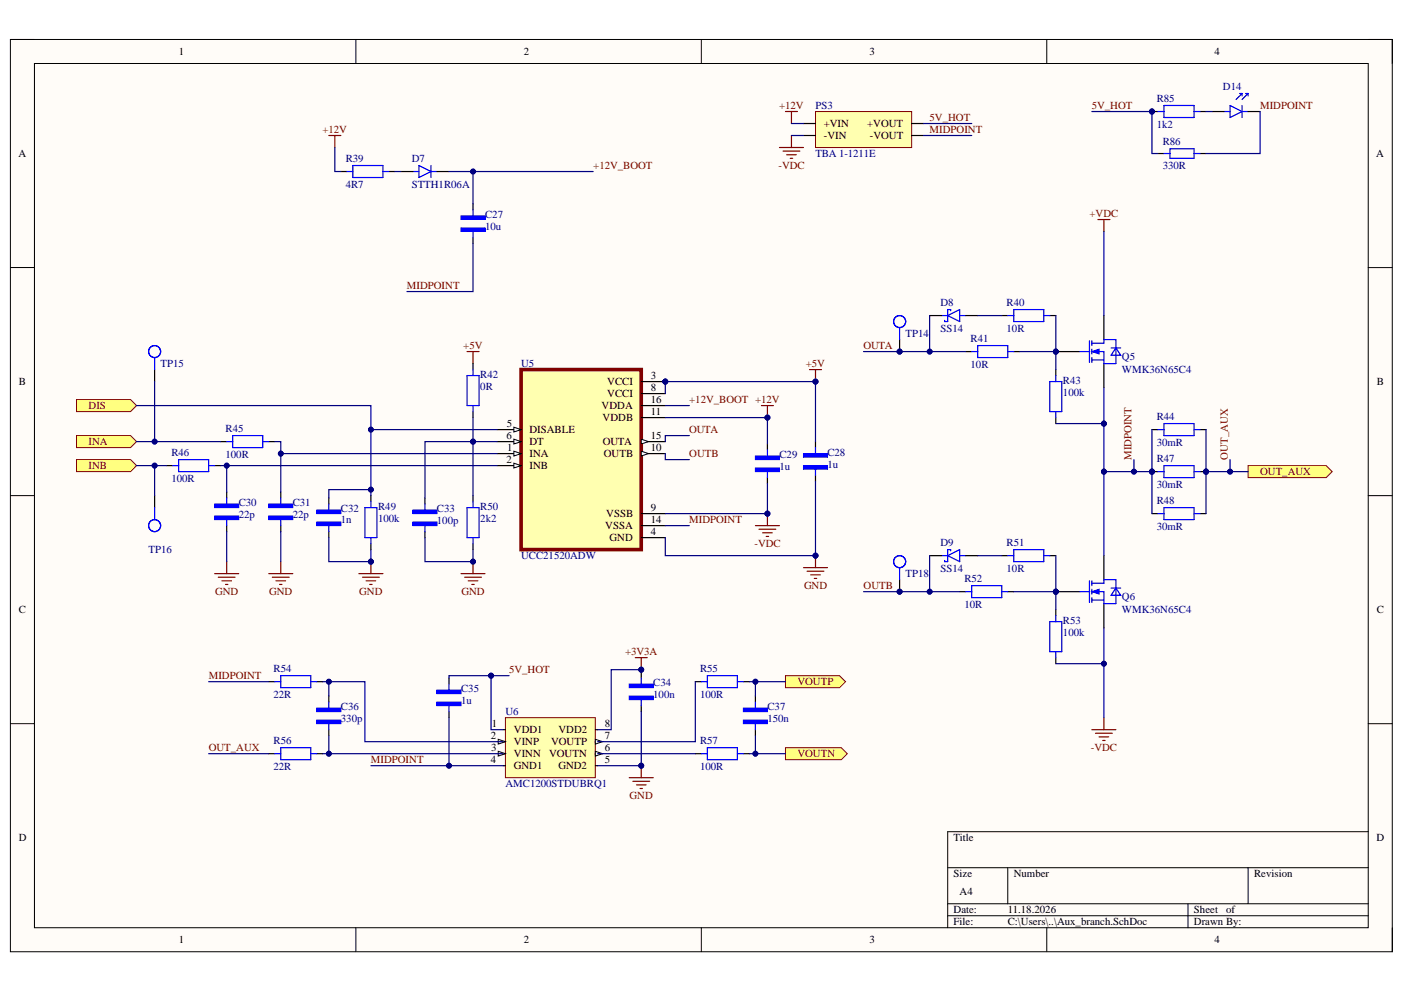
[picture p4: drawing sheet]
<svg xmlns="http://www.w3.org/2000/svg" width="297mm" height="210mm" viewBox="0 0 297 210" stroke-linecap="round" stroke-linejoin="round" font-family="sans-serif">
<defs><g id="words">
<g font-size="2.3">
<text x="37.9" y="11.7">1</text>
<text x="110.8" y="11.7">2</text>
<text x="184" y="11.7">3</text>
<text x="257" y="11.7">4</text>
<text x="174.3" y="26.9">+VIN</text>
<text x="174.3" y="29.4">-VIN</text>
<text x="183.5" y="26.9">+VOUT</text>
<text x="184" y="29.4">-VOUT</text>
<text x="3.9" y="33.2">A</text>
<text x="291.2" y="33.2">A</text>
<text x="4" y="81.5">B</text>
<text x="128.5" y="81.5">VCCI</text>
<text x="137.7" y="80.2">3</text>
<text x="137.7" y="82.7">8</text>
<text x="291.3" y="81.5">B</text>
<text x="127.3" y="86.6">VDDA</text>
<text x="127.5" y="89.1">VDDB</text>
<text x="128.5" y="84">VCCI</text>
<text x="137.7" y="85.3">16</text>
<text x="137.7" y="87.8">11</text>
<text x="107.2" y="92.9">6</text>
<text x="107.2" y="90.4">5</text>
<text x="107.3" y="95.5">1</text>
<text x="112" y="91.7">DISABLE</text>
<text x="112" y="94.2">DT</text>
<text x="127.5" y="94.2">OUTA</text>
<text x="137.7" y="92.9">15</text>
<text x="137.7" y="95.5">10</text>
<text x="107.2" y="98">2</text>
<text x="112" y="96.7">INA</text>
<text x="112" y="99.3">INB</text>
<text x="127.8" y="96.7">OUTB</text>
<text x="128.1" y="112">VSSA</text>
<text x="128.3" y="109.4">VSSB</text>
<text x="137.7" y="108.2">9</text>
<text x="137.7" y="110.7">14</text>
<text x="137.7" y="113.2">4</text>
<text x="129" y="114.5">GND</text>
<text x="4" y="129.7">C</text>
<text x="291.3" y="129.7">C</text>
<text x="104" y="153.9">1</text>
<text x="108.7" y="155.1">VDD1</text>
<text x="118.2" y="155.1">VDD2</text>
<text x="128" y="153.9">8</text>
<text x="103.8" y="161.5">4</text>
<text x="103.9" y="156.4">2</text>
<text x="103.9" y="159">3</text>
<text x="108.7" y="157.7">VINP</text>
<text x="108.7" y="160.2">VINN</text>
<text x="116.2" y="160.2">VOUTN</text>
<text x="116.6" y="157.7">VOUTP</text>
<text x="128" y="161.5">5</text>
<text x="128" y="159">6</text>
<text x="128" y="156.4">7</text>
<text x="108.7" y="162.8">GND1</text>
<text x="118.2" y="162.8">GND2</text>
<text x="4" y="178">D</text>
<text x="201.7" y="178">Title</text>
<text x="291.2" y="178">D</text>
<text x="201.7" y="185.6">Size</text>
<text x="214.5" y="185.6">Number</text>
<text x="265.3" y="185.6">Revision</text>
<text x="203" y="189.4">A4</text>
<text x="201.7" y="193.2">Date:</text>
<text x="201.7" y="195.8">File:</text>
<text x="213.2" y="193.2">11.18.2026</text>
<text x="213.2" y="195.8">C:\Users\..\Aux_branch.SchDoc</text>
<text x="252.6" y="193.2">Sheet</text>
<text x="252.6" y="195.8">Drawn By:</text>
<text x="259.4" y="193.2">of</text>
<text x="37.9" y="199.6">1</text>
<text x="110.8" y="199.6">2</text>
<text x="184" y="199.6">3</text>
<text x="257" y="199.6">4</text>
</g>
<g font-size="2.3" fill="#800000">
<text x="164.8" y="23.1">+12V</text>
<text x="231" y="23.1">5V_HOT</text>
<text x="266.6" y="23.1">MIDPOINT</text>
<text x="68.2" y="28.1">+12V</text>
<text x="196.7" y="25.6">5V_HOT</text>
<text x="196.7" y="28.1">MIDPOINT</text>
<text x="125.5" y="35.8">+12V_BOOT</text>
<text x="164.7" y="35.8">-VDC</text>
<text x="230.5" y="45.9">+VDC</text>
<text x="86.1" y="61.2">MIDPOINT</text>
<text x="98" y="73.9">+5V</text>
<text x="170.5" y="77.7">+5V</text>
<text x="182.7" y="73.9">OUTA</text>
<text x="18.7" y="86.6">DIS</text>
<text x="145.8" y="85.3">+12V_BOOT +12V</text>
<text x="18.7" y="94.2">INA</text>
<text x="145.8" y="91.7">OUTA</text>
<text x="18.7" y="99.3">INB</text>
<text x="145.8" y="96.7">OUTB</text>
<text x="239.4" y="97.2" transform="rotate(-90 239.4 97.2)">MIDPOINT</text>
<text x="259.7" y="97.2" transform="rotate(-90 259.7 97.2)">OUT_AUX</text>
<text x="266.6" y="100.5">OUT_AUX</text>
<text x="145.8" y="110.7">MIDPOINT</text>
<text x="159.6" y="115.8">-VDC</text>
<text x="45.5" y="125.9">GND</text>
<text x="56.9" y="125.9">GND</text>
<text x="76" y="125.9">GND</text>
<text x="97.6" y="125.9">GND</text>
<text x="170.1" y="124.7">GND</text>
<text x="182.7" y="124.7">OUTB</text>
<text x="44.2" y="143.7">MIDPOINT</text>
<text x="107.7" y="142.5">5V_HOT</text>
<text x="132.2" y="138.6">+3V3A</text>
<text x="168.7" y="145">VOUTP</text>
<text x="44.2" y="159">OUT_AUX</text>
<text x="78.5" y="161.5">MIDPOINT</text>
<text x="168.7" y="160.2">VOUTN</text>
<text x="230.8" y="159">-VDC</text>
<text x="133.2" y="169.1">GND</text>
</g>
<g font-size="2.3" fill="#000080">
<text x="172.5" y="23.1">PS3</text>
<text x="244.7" y="21.6">R85</text>
<text x="258.7" y="19">D14</text>
<text x="244.7" y="27.1">1k2</text>
<text x="73.1" y="34.3">R39</text>
<text x="87.1" y="34.3">D7</text>
<text x="172.5" y="33.2">TBA 1-1211E</text>
<text x="246" y="30.7">R86</text>
<text x="246" y="35.8">330R</text>
<text x="73.1" y="39.9">4R7</text>
<text x="87.1" y="39.9">STTH1R06A</text>
<text x="102.6" y="46.2">C27</text>
<text x="102.6" y="48.7">10u</text>
<text x="199" y="64.7">D8</text>
<text x="213" y="64.7">R40</text>
<text x="191.6" y="71.3">TP14</text>
<text x="199" y="70.3">SS14</text>
<text x="213" y="70.3">10R</text>
<text x="34" y="77.7">TP15</text>
<text x="110.2" y="77.7">U5</text>
<text x="205.3" y="72.4">R41</text>
<text x="205.3" y="77.9">10R</text>
<text x="237.4" y="76.2">Q5</text>
<text x="101.6" y="80">R42</text>
<text x="101.6" y="82.5">0R</text>
<text x="224.9" y="81.2">R43</text>
<text x="224.9" y="83.8">100k</text>
<text x="237.4" y="78.9">WMK36N65C4</text>
<text x="244.7" y="88.9">R44</text>
<text x="47.7" y="91.4">R45</text>
<text x="244.7" y="94.5">30mR</text>
<text x="36.3" y="96.5">R46</text>
<text x="47.7" y="97">100R</text>
<text x="164.9" y="97">C29</text>
<text x="164.9" y="99.5">1u</text>
<text x="175.1" y="96.5">C28</text>
<text x="175.1" y="99">1u</text>
<text x="244.7" y="97.8">R47</text>
<text x="36.3" y="102.1">100R</text>
<text x="50.5" y="107.1">C30</text>
<text x="61.9" y="107.1">C31</text>
<text x="80" y="107.9">R49</text>
<text x="101.6" y="107.9">R50</text>
<text x="244.7" y="106.6">R48</text>
<text x="244.7" y="103.3">30mR</text>
<text x="50.5" y="109.7">22p</text>
<text x="61.9" y="109.7">22p</text>
<text x="72.1" y="108.4">C32</text>
<text x="72.1" y="110.7">1n</text>
<text x="80" y="110.4">100k</text>
<text x="92.4" y="108.4">C33</text>
<text x="92.4" y="110.9">100p</text>
<text x="101.6" y="110.4">2k2</text>
<text x="244.7" y="112.2">30mR</text>
<text x="31.4" y="117.1">TP16</text>
<text x="110.2" y="118.3">UCC21520ADW</text>
<text x="199" y="115.5">D9</text>
<text x="213" y="115.5">R51</text>
<text x="191.6" y="122.1">TP18</text>
<text x="199" y="121.1">SS14</text>
<text x="204" y="123.2">R52</text>
<text x="213" y="121.1">10R</text>
<text x="204" y="128.7">10R</text>
<text x="237.4" y="127">Q6</text>
<text x="237.4" y="129.7">WMK36N65C4</text>
<text x="224.9" y="132">R53</text>
<text x="224.9" y="134.6">100k</text>
<text x="57.9" y="142.2">R54</text>
<text x="148.1" y="142.2">R55</text>
<text x="57.9" y="147.8">22R</text>
<text x="97.6" y="146.5">C35</text>
<text x="97.6" y="149.1">1u</text>
<text x="138.2" y="145.3">C34</text>
<text x="138.2" y="147.8">100n</text>
<text x="148.1" y="147.8">100R</text>
<text x="72.1" y="150.3">C36</text>
<text x="72.1" y="152.9">330p</text>
<text x="106.9" y="151.3">U6</text>
<text x="162.4" y="150.3">C37</text>
<text x="162.4" y="152.9">150n</text>
<text x="57.9" y="157.4">R56</text>
<text x="148.1" y="157.4">R57</text>
<text x="57.9" y="163">22R</text>
<text x="106.9" y="166.6">AMC1200STDUBRQ1</text>
<text x="148.1" y="163">100R</text>
</g>
</g></defs>
<path d="M2.2 8.4h292.4v193h-292.4z" fill-rule="evenodd" fill="#fffcf8"/>
<path d="M2.2 8.4h292.4v193h-292.4z" fill="none" stroke="#000" stroke-width=".21"/>
<path d="M7.3 13.4h282.2v182.9h-282.2z" fill-rule="evenodd" fill="#fffcf8"/>
<g fill="none" stroke="#000" stroke-width=".21">
<path d="M2.2 8.4h5.1M7.3 13.4h282.2v182.9h-282.2zM75.3 8.4v5M148.4 8.4v5M221.5 8.4v5M289.5 8.4h5.1v5M2.2 56.6h5.1M289.5 56.6h5.1M2.2 104.9h5.1M289.5 104.9h5.1M2.2 153.1h5.1M289.5 153.1h5.1"/>
<path d="M289.5 176h-89v20.3M75.3 196.3v5.1M148.4 196.3v5.1M200.5 183.6h89M200.5 191.2h89M200.5 193.8h89M213.2 183.6v7.6M221.5 196.3v5.1M251.3 191.2v5.1M264 183.6v7.6M294.6 196.3v5.1"/>
</g>
<circle cx="223.4" cy="74.4" r=".51" fill="#000080"/>
<circle cx="223.4" cy="74.4" r=".51" fill="none" stroke="#000080" stroke-width=".21"/>
<path d="M223.4 74.4h5.1M233.5 66.8v5.1M233.5 76.9v5.1" fill="none" stroke="#000" stroke-width=".25"/>
<circle cx="223.4" cy="74.4" r=".51" fill="#000080"/>
<circle cx="223.4" cy="74.4" r=".51" fill="none" stroke="#000080" stroke-width=".21"/>
<path d="M228.5 74.4h2M230.5 72.1v4.6M231 74.4h2.5v2.5M231 76.2h2.5M231 72.1v1M231 73.9v1M231 75.7v1M233.5 71.9v.7h-2.5" fill="none" stroke="#00f" stroke-width=".25"/>
<path d="M231 74.4l1.5-.5v1z" fill="#00f"/>
<path d="M231 74.4l1.5-.5v1z" fill="none" stroke="#00f" stroke-width=".21"/>
<path d="M233.5 71.9h2.6v5h-2.6M235.1 73.6h2M236.1 73.6l1 1.6h-2z" fill="none" stroke="#00f" stroke-width=".25"/>
<circle cx="223.4" cy="125.2" r=".51" fill="#000080"/>
<circle cx="223.4" cy="125.2" r=".51" fill="none" stroke="#000080" stroke-width=".21"/>
<path d="M233.5 117.6v5M223.4 125.2h5.1M233.5 127.7v5.1" fill="none" stroke="#000" stroke-width=".25"/>
<circle cx="223.4" cy="125.2" r=".51" fill="#000080"/>
<circle cx="223.4" cy="125.2" r=".51" fill="none" stroke="#000080" stroke-width=".21"/>
<path d="M228.5 125.2h2M230.5 122.9v4.6M231 125.2h2.5v2.5M231 127h2.5M231 122.9v1M231 124.7v1M231 126.5v1M233.5 122.6v.8h-2.5" fill="none" stroke="#00f" stroke-width=".25"/>
<path d="M231 125.2l1.5-.5v1z" fill="#00f"/>
<path d="M231 125.2l1.5-.5v1z" fill="none" stroke="#00f" stroke-width=".21"/>
<path d="M233.5 122.6h2.6v5.1h-2.6M235.1 124.4h2M236.1 124.4l1 1.6h-2z" fill="none" stroke="#00f" stroke-width=".25"/>
<circle cx="140.8" cy="80.7" r=".51" fill="#000080"/>
<circle cx="140.8" cy="80.7" r=".51" fill="none" stroke="#000080" stroke-width=".21"/>
<path d="M110.2 78.2h25.5v38.1h-25.5z" fill-rule="evenodd" fill="#ffffb0"/>
<path d="M110.2 78.2h25.5v38.1h-25.5z" fill="none" stroke="#800000" stroke-width=".76"/>
<path d="M105.2 90.9h5" fill="none" stroke="#000" stroke-width=".25"/>
<path d="M108.7 90.4l1.5 .5-1.5 .5z" fill="#f8fcff"/>
<path d="M108.7 90.4l1.5 .5-1.5 .5z" fill="none" stroke="#000" stroke-width=".21"/>
<path d="M105.2 93.4h5" fill="none" stroke="#000" stroke-width=".25"/>
<path d="M108.7 92.9l1.5 .5-1.5 .5z" fill="#f8fcff"/>
<path d="M108.7 92.9l1.5 .5-1.5 .5z" fill="none" stroke="#000" stroke-width=".21"/>
<path d="M105.2 96h5" fill="none" stroke="#000" stroke-width=".25"/>
<path d="M108.7 95.5l1.5 .5-1.5 .5z" fill="#f8fcff"/>
<path d="M108.7 95.5l1.5 .5-1.5 .5z" fill="none" stroke="#000" stroke-width=".21"/>
<path d="M105.2 98.5h5" fill="none" stroke="#000" stroke-width=".25"/>
<path d="M108.7 98l1.5 .5-1.5 .5z" fill="#f8fcff"/>
<path d="M108.7 98l1.5 .5-1.5 .5z" fill="none" stroke="#000" stroke-width=".21"/>
<path d="M135.7 80.7h5.1" fill="none" stroke="#000" stroke-width=".25"/>
<circle cx="140.8" cy="80.7" r=".51" fill="#000080"/>
<circle cx="140.8" cy="80.7" r=".51" fill="none" stroke="#000080" stroke-width=".21"/>
<path d="M135.7 83.3h5.1M135.7 85.8h5.1M135.7 88.4h5.1M135.7 93.4h5.1" fill="none" stroke="#000" stroke-width=".25"/>
<path d="M135.7 92.9l1.5 .5-1.5 .5z" fill="#f8fcff"/>
<path d="M135.7 92.9l1.5 .5-1.5 .5z" fill="none" stroke="#000" stroke-width=".21"/>
<path d="M135.7 96h5.1" fill="none" stroke="#000" stroke-width=".25"/>
<path d="M135.7 95.5l1.5 .5-1.5 .5z" fill="#f8fcff"/>
<path d="M135.7 95.5l1.5 .5-1.5 .5z" fill="none" stroke="#000" stroke-width=".21"/>
<g fill="none" stroke="#000" stroke-width=".25">
<path d="M84.8 36.3h2.6M92.4 36.3h2.6M196.7 66.8h2.5M204.3 74.4h1.3M204.3 66.8h2.6M214.5 74.4h1.2M243.7 90.9h1.3M253.9 90.9h1.3M135.7 108.7h5.1M135.7 111.2h5.1M135.7 113.8h5.1M243.7 108.7h1.3"/>
<path d="M253.9 108.7h1.3"/>
</g>
<g fill="none" stroke="#00f" stroke-width=".25">
<path d="M87.4 36.3h1.2M88.6 35l2.6 1.3-2.6 1.3zM91.2 35v2.6M91.2 36.3h1.2M199.2 66.8h1.3M200.5 66.8l2.5-1.3v2.5zM201.1 65.8v-.3h-.6v2.5h-.6v-.2M203 66.8h1.3M205.6 74.4h1.3M206.9 73.1h6.3v2.6h-6.3zM213.2 74.4h1.3M245 90.9h1.3"/>
<path d="M246.3 89.6h6.3v2.6h-6.3zM252.6 90.9h1.3M245 108.7h1.3M246.3 107.4h6.3v2.5h-6.3zM252.6 108.7h1.3"/>
</g>
<circle cx="243.7" cy="99.8" r=".51" fill="#000080"/>
<circle cx="243.7" cy="99.8" r=".51" fill="none" stroke="#000080" stroke-width=".21"/>
<circle cx="255.2" cy="99.8" r=".51" fill="#000080"/>
<circle cx="255.2" cy="99.8" r=".51" fill="none" stroke="#000080" stroke-width=".21"/>
<path d="M243.7 99.8h1.3" fill="none" stroke="#000" stroke-width=".25"/>
<circle cx="243.7" cy="99.8" r=".51" fill="#000080"/>
<circle cx="243.7" cy="99.8" r=".51" fill="none" stroke="#000080" stroke-width=".21"/>
<path d="M253.9 99.8h1.3" fill="none" stroke="#000" stroke-width=".25"/>
<circle cx="255.2" cy="99.8" r=".51" fill="#000080"/>
<circle cx="255.2" cy="99.8" r=".51" fill="none" stroke="#000080" stroke-width=".21"/>
<g fill="none" stroke="#00f" stroke-width=".25">
<path d="M213.2 66.8h1.3M214.5 65.5h6.3v2.5h-6.3zM220.8 66.8h1.3M245 99.8h1.3M246.3 98.5h6.3v2.6h-6.3zM252.6 99.8h1.3M199.2 117.6h1.3M200.5 117.6l2.5-1.3v2.5zM201.1 116.6v-.3h-.6v2.5h-.6v-.2M203 117.6h1.3M213.2 117.6h1.3M214.5 116.3h6.3v2.5h-6.3z"/>
<path d="M220.8 117.6h1.3M204.3 125.2h1.3M205.6 123.9h6.3v2.6h-6.3zM211.9 125.2h1.3"/>
</g>
<path d="M211.9 66.8h1.3M222.1 66.8h1.3M196.7 117.6h2.5M204.3 117.6h2.6M211.9 117.6h1.3M222.1 117.6h1.3M203 125.2h1.3M213.2 125.2h1.3" fill="none" stroke="#000" stroke-width=".25"/>
<path d="M264 98.5h16.6l1.2 1.3-1.2 1.3h-16.6z" fill-rule="evenodd" fill="#ffff80"/>
<path d="M264 98.5h16.6l1.2 1.3-1.2 1.3h-16.6z" fill="none" stroke="#800000" stroke-width=".21"/>
<path d="M223.4 78.2v1.3M223.4 88.4v1.2M223.4 129v1.3M223.4 139.2v1.2" fill="none" stroke="#000" stroke-width=".25"/>
<path d="M223.4 79.5v1.2M222.1 80.7h2.5v6.4h-2.5zM223.4 87.1v1.3M222.1 131.5h2.5v6.4h-2.5zM223.4 130.3v1.2M223.4 137.9v1.3" fill="none" stroke="#00f" stroke-width=".25"/>
<path d="M100.1 118.8v2.6M97.5 121.4h5.1M98.3 122.1h3.6M99.1 122.9h2M99.8 123.7h.5" fill="none" stroke="#800000" stroke-width=".25"/>
<circle cx="100.1" cy="118.8" r=".51" fill="#000080"/>
<circle cx="100.1" cy="118.8" r=".51" fill="none" stroke="#000080" stroke-width=".21"/>
<g fill="none" stroke="#800000" stroke-width=".25">
<path d="M48 118.8v2.6M59.4 118.8v2.6M172.5 117.6v2.5M45.4 121.4h5.1M46.2 122.1h3.5M46.9 122.9h2.1M47.7 123.7h.5M56.9 121.4h5M57.6 122.1h3.6M58.4 122.9h2M59.1 123.7h.6M170 120.1h5.1"/>
<path d="M170.7 120.9h3.6M171.5 121.6h2.1M172.3 122.4h.5"/>
</g>
<circle cx="172.5" cy="117.6" r=".51" fill="#000080"/>
<circle cx="172.5" cy="117.6" r=".51" fill="none" stroke="#000080" stroke-width=".21"/>
<path d="M159.8 111.2h5.1M160.6 112h3.5M161.3 112.7h2.1M162.1 113.5h.5M162.4 108.7v2.5" fill="none" stroke="#800000" stroke-width=".25"/>
<circle cx="162.4" cy="108.7" r=".51" fill="#000080"/>
<circle cx="162.4" cy="108.7" r=".51" fill="none" stroke="#000080" stroke-width=".21"/>
<path d="M161.1 85.8h2.5M162.4 85.8v2.6" fill="none" stroke="#800000" stroke-width=".25"/>
<circle cx="162.4" cy="88.4" r=".51" fill="#000080"/>
<circle cx="162.4" cy="88.4" r=".51" fill="none" stroke="#000080" stroke-width=".21"/>
<path d="M69.6 28.7h2.5M70.8 28.7v2.5" fill="none" stroke="#800000" stroke-width=".25"/>
<path d="M72.1 36.3h1.3M82.3 36.3h1.3M100.1 43.1v1.3M100.1 50.3v1.2" fill="none" stroke="#000" stroke-width=".25"/>
<path d="M73.4 36.3h1.3M74.7 35h6.3v2.6h-6.3zM81 36.3h1.3M100.1 44.4v1.3M100.1 49v1.3" fill="none" stroke="#00f" stroke-width=".25"/>
<path d="M97.5 45.7h5.1v.7h-5.1z" fill-rule="evenodd" fill="#00f"/>
<path d="M97.5 45.7h5.1v.7h-5.1z" fill="none" stroke="#00f" stroke-width=".21"/>
<path d="M97.5 48.2h5.1v.8h-5.1z" fill-rule="evenodd" fill="#00f"/>
<path d="M97.5 48.2h5.1v.8h-5.1z" fill="none" stroke="#00f" stroke-width=".21"/>
<path d="M106.9 151.9h19v12.7h-19z" fill-rule="evenodd" fill="#ffffb0"/>
<path d="M106.9 151.9h19v12.7h-19z" fill="none" stroke="#800000" stroke-width=".21"/>
<path d="M106.4 154.4h.5M106.4 156.9h.5" fill="none" stroke="#000" stroke-width=".25"/>
<path d="M105.4 156.4l1.5 .5-1.5 .5z" fill="#f8fcff"/>
<path d="M105.4 156.4l1.5 .5-1.5 .5z" fill="none" stroke="#000" stroke-width=".21"/>
<path d="M106.4 159.5h.5" fill="none" stroke="#000" stroke-width=".25"/>
<path d="M105.4 159l1.5 .5-1.5 .5z" fill="#f8fcff"/>
<path d="M105.4 159l1.5 .5-1.5 .5z" fill="none" stroke="#000" stroke-width=".21"/>
<path d="M125.9 159.5h.6M106.4 162h.5M125.9 162h.6" fill="none" stroke="#000" stroke-width=".25"/>
<path d="M125.9 159l1.6 .5-1.6 .5z" fill="#f8fcff"/>
<path d="M125.9 159l1.6 .5-1.6 .5z" fill="none" stroke="#000" stroke-width=".21"/>
<path d="M125.9 156.9h.6" fill="none" stroke="#000" stroke-width=".25"/>
<path d="M125.9 156.4l1.6 .5-1.6 .5z" fill="#f8fcff"/>
<path d="M125.9 156.4l1.6 .5-1.6 .5z" fill="none" stroke="#000" stroke-width=".21"/>
<path d="M125.9 154.4h.6" fill="none" stroke="#000" stroke-width=".25"/>
<path d="M134.4 139.2h2.5M135.7 139.2v2.5" fill="none" stroke="#800000" stroke-width=".25"/>
<circle cx="135.7" cy="141.7" r=".51" fill="#000080"/>
<circle cx="135.7" cy="141.7" r=".51" fill="none" stroke="#000080" stroke-width=".21"/>
<path d="M166.2 143h11.4l1.3 1.2-1.3 1.3h-11.4z" fill-rule="evenodd" fill="#ffff80"/>
<path d="M166.2 143h11.4l1.3 1.2-1.3 1.3h-11.4z" fill="none" stroke="#800000" stroke-width=".21"/>
<path d="M166.2 158.2h11.8l1.3 1.3-1.3 1.2h-11.8z" fill-rule="evenodd" fill="#ffff80"/>
<path d="M166.2 158.2h11.8l1.3 1.3-1.3 1.2h-11.8z" fill="none" stroke="#800000" stroke-width=".21"/>
<path d="M16.2 97.3h11.4l1.3 1.2-1.3 1.3h-11.4z" fill-rule="evenodd" fill="#ffff80"/>
<path d="M16.2 97.3h11.4l1.3 1.2-1.3 1.3h-11.4z" fill="none" stroke="#800000" stroke-width=".21"/>
<path d="M16.2 92.2h11.4l1.3 1.2-1.3 1.3h-11.4z" fill-rule="evenodd" fill="#ffff80"/>
<path d="M16.2 92.2h11.4l1.3 1.2-1.3 1.3h-11.4z" fill="none" stroke="#800000" stroke-width=".21"/>
<path d="M16.2 84.6h11.4l1.3 1.2-1.3 1.3h-11.4z" fill-rule="evenodd" fill="#ffff80"/>
<path d="M16.2 84.6h11.4l1.3 1.2-1.3 1.3h-11.4z" fill="none" stroke="#800000" stroke-width=".21"/>
<path d="M35.2 98.5h1.3M45.4 98.5h1.3M46.7 93.4h1.3M56.9 93.4h1.2" fill="none" stroke="#000" stroke-width=".25"/>
<path d="M36.5 98.5h1.3M37.8 97.3h6.3v2.5h-6.3zM44.1 98.5h1.3M48 93.4h1.2M49.2 92.2h6.4v2.5h-6.4zM55.6 93.4h1.3" fill="none" stroke="#00f" stroke-width=".25"/>
<path d="M78.5 118.8v2.6M75.9 121.4h5.1M76.7 122.1h3.5M77.5 122.9h2M78.2 123.7h.5" fill="none" stroke="#800000" stroke-width=".25"/>
<circle cx="78.5" cy="118.8" r=".51" fill="#000080"/>
<circle cx="78.5" cy="118.8" r=".51" fill="none" stroke="#000080" stroke-width=".21"/>
<path d="M48 104.1v1.3M48 111.2v1.3M78.5 104.9v1.2M78.5 115v1.3M100.1 104.9v1.2M100.1 115v1.3" fill="none" stroke="#000" stroke-width=".25"/>
<path d="M48 105.4v1.2M48 110v1.2M77.2 107.4h2.5v6.4h-2.5zM78.5 106.1v1.3M78.5 113.8v1.2M98.8 107.4h2.5v6.4h-2.5zM100.1 106.1v1.3M100.1 113.8v1.2" fill="none" stroke="#00f" stroke-width=".25"/>
<path d="M45.4 109.2h5.1v.8h-5.1z" fill-rule="evenodd" fill="#00f"/>
<path d="M45.4 109.2h5.1v.8h-5.1z" fill="none" stroke="#00f" stroke-width=".21"/>
<path d="M45.4 106.6h5.1v.8h-5.1z" fill-rule="evenodd" fill="#00f"/>
<path d="M45.4 106.6h5.1v.8h-5.1z" fill="none" stroke="#00f" stroke-width=".21"/>
<path d="M59.4 104.1v1.3M59.4 111.2v1.3" fill="none" stroke="#000" stroke-width=".25"/>
<path d="M59.4 105.4v1.2M59.4 110v1.2" fill="none" stroke="#00f" stroke-width=".25"/>
<path d="M56.9 109.2h5v.8h-5z" fill-rule="evenodd" fill="#00f"/>
<path d="M56.9 109.2h5v.8h-5z" fill="none" stroke="#00f" stroke-width=".21"/>
<path d="M56.9 106.6h5v.8h-5z" fill-rule="evenodd" fill="#00f"/>
<path d="M56.9 106.6h5v.8h-5z" fill="none" stroke="#00f" stroke-width=".21"/>
<path d="M89.9 105.4v1.2M89.9 112.5v1.3" fill="none" stroke="#000" stroke-width=".25"/>
<path d="M89.9 106.6v1.3M89.9 111.2v1.3" fill="none" stroke="#00f" stroke-width=".25"/>
<path d="M87.4 110.5h5v.7h-5z" fill-rule="evenodd" fill="#00f"/>
<path d="M87.4 110.5h5v.7h-5z" fill="none" stroke="#00f" stroke-width=".21"/>
<path d="M87.4 107.9h5v.8h-5z" fill-rule="evenodd" fill="#00f"/>
<path d="M87.4 107.9h5v.8h-5z" fill="none" stroke="#00f" stroke-width=".21"/>
<path d="M69.6 147.3v1.2M69.6 154.4v1.3" fill="none" stroke="#000" stroke-width=".25"/>
<path d="M69.6 148.6v1.2M69.6 153.1v1.3" fill="none" stroke="#00f" stroke-width=".25"/>
<path d="M67 152.4h5.1v.7h-5.1z" fill-rule="evenodd" fill="#00f"/>
<path d="M67 152.4h5.1v.7h-5.1z" fill="none" stroke="#00f" stroke-width=".21"/>
<path d="M67 149.8h5.1v.8h-5.1z" fill-rule="evenodd" fill="#00f"/>
<path d="M67 149.8h5.1v.8h-5.1z" fill="none" stroke="#00f" stroke-width=".21"/>
<path d="M95 143.5v1.2M95 150.6v1.3" fill="none" stroke="#000" stroke-width=".25"/>
<path d="M95 144.7v1.3M95 149.3v1.3" fill="none" stroke="#00f" stroke-width=".25"/>
<path d="M92.4 148.6h5.1v.7h-5.1z" fill-rule="evenodd" fill="#00f"/>
<path d="M92.4 148.6h5.1v.7h-5.1z" fill="none" stroke="#00f" stroke-width=".21"/>
<path d="M92.4 146h5.1v.8h-5.1z" fill-rule="evenodd" fill="#00f"/>
<path d="M92.4 146h5.1v.8h-5.1z" fill="none" stroke="#00f" stroke-width=".21"/>
<path d="M135.7 142.2v1.3M135.7 149.3v1.3" fill="none" stroke="#000" stroke-width=".25"/>
<path d="M135.7 143.5v1.2M135.7 148v1.3" fill="none" stroke="#00f" stroke-width=".25"/>
<path d="M133.1 147.3h5.1v.7h-5.1z" fill-rule="evenodd" fill="#00f"/>
<path d="M133.1 147.3h5.1v.7h-5.1z" fill="none" stroke="#00f" stroke-width=".21"/>
<path d="M133.1 144.7h5.1v.8h-5.1z" fill-rule="evenodd" fill="#00f"/>
<path d="M133.1 144.7h5.1v.8h-5.1z" fill="none" stroke="#00f" stroke-width=".21"/>
<path d="M159.8 147.3v1.2M159.8 154.4v1.3" fill="none" stroke="#000" stroke-width=".25"/>
<path d="M159.8 148.6v1.2M159.8 153.1v1.3" fill="none" stroke="#00f" stroke-width=".25"/>
<path d="M157.3 152.4h5.1v.7h-5.1z" fill-rule="evenodd" fill="#00f"/>
<path d="M157.3 152.4h5.1v.7h-5.1z" fill="none" stroke="#00f" stroke-width=".21"/>
<path d="M157.3 149.8h5.1v.8h-5.1z" fill-rule="evenodd" fill="#00f"/>
<path d="M157.3 149.8h5.1v.8h-5.1z" fill="none" stroke="#00f" stroke-width=".21"/>
<path d="M172.5 93.4v1.3M172.5 100.6v1.2M56.9 144.2h1.2M56.9 159.5h1.2M67 144.2h1.3M67 159.5h1.3M147.1 144.2h1.3M147.1 159.5h1.3M157.3 144.2h1.2M157.3 159.5h1.2" fill="none" stroke="#000" stroke-width=".25"/>
<g fill="none" stroke="#00f" stroke-width=".25">
<path d="M172.5 94.7v1.3M172.5 99.3v1.3M58.1 144.2h1.3M58.1 159.5h1.3M59.4 143h6.4v2.5h-6.4zM59.4 158.2h6.4v2.5h-6.4zM65.8 144.2h1.2M65.8 159.5h1.2M148.4 144.2h1.2M148.4 159.5h1.2M149.6 143h6.4v2.5h-6.4zM149.6 158.2h6.4v2.5h-6.4z"/>
<path d="M156 144.2h1.3M156 159.5h1.3"/>
</g>
<path d="M170 96h5.1v.7h-5.1z" fill-rule="evenodd" fill="#00f"/>
<path d="M170 96h5.1v.7h-5.1z" fill="none" stroke="#00f" stroke-width=".21"/>
<path d="M170 98.5h5.1v.8h-5.1z" fill-rule="evenodd" fill="#00f"/>
<path d="M170 98.5h5.1v.8h-5.1z" fill="none" stroke="#00f" stroke-width=".21"/>
<path d="M162.4 93.9v1.3M162.4 101.1v1.2" fill="none" stroke="#000" stroke-width=".25"/>
<path d="M162.4 95.2v1.3M162.4 99.8v1.3" fill="none" stroke="#00f" stroke-width=".25"/>
<path d="M159.8 99h5.1v.8h-5.1z" fill-rule="evenodd" fill="#00f"/>
<path d="M159.8 99h5.1v.8h-5.1z" fill="none" stroke="#00f" stroke-width=".21"/>
<path d="M159.8 96.5h5.1v.8h-5.1z" fill-rule="evenodd" fill="#00f"/>
<path d="M159.8 96.5h5.1v.8h-5.1z" fill="none" stroke="#00f" stroke-width=".21"/>
<path d="M232.3 46.5h2.5M233.5 46.5v2.5M231 154.4h5.1M231.8 155.2h3.5M232.5 155.9h2.1M233.3 156.7h.5M233.5 151.9v2.5" fill="none" stroke="#800000" stroke-width=".25"/>
<path d="M32.7 78.2v2.5M32.7 104.9v2.5" fill="none" stroke="#000" stroke-width=".25"/>
<g fill="none" stroke="#00f" stroke-width=".25">
<path d="M32.7 75.7v2.5M32.7 107.4v2.6"/>
<circle cx="32.7" cy="74.4" r="1.27"/>
<circle cx="32.7" cy="111.2" r="1.27"/>
</g>
<circle cx="190.3" cy="125.2" r=".51" fill="#000080"/>
<circle cx="190.3" cy="125.2" r=".51" fill="none" stroke="#000080" stroke-width=".21"/>
<path d="M190.3 122.6v2.6" fill="none" stroke="#000" stroke-width=".25"/>
<circle cx="190.3" cy="125.2" r=".51" fill="#000080"/>
<circle cx="190.3" cy="125.2" r=".51" fill="none" stroke="#000080" stroke-width=".21"/>
<g fill="none" stroke="#00f" stroke-width=".25">
<path d="M190.3 120.1v2.5"/>
<circle cx="190.3" cy="118.8" r="1.27"/>
</g>
<circle cx="190.3" cy="74.4" r=".51" fill="#000080"/>
<circle cx="190.3" cy="74.4" r=".51" fill="none" stroke="#000080" stroke-width=".21"/>
<path d="M190.3 71.9v2.5" fill="none" stroke="#000" stroke-width=".25"/>
<circle cx="190.3" cy="74.4" r=".51" fill="#000080"/>
<circle cx="190.3" cy="74.4" r=".51" fill="none" stroke="#000080" stroke-width=".21"/>
<g fill="none" stroke="#00f" stroke-width=".25">
<path d="M98.8 79.5h2.5v6.3h-2.5zM100.1 78.2v1.3M190.3 69.3v2.6M100.1 85.8v1.3M69.6 106.6v1.3M69.6 111.2v1.3"/>
<circle cx="190.3" cy="68" r="1.27"/>
</g>
<path d="M98.8 74.4h2.5M100.1 74.4v2.5" fill="none" stroke="#800000" stroke-width=".25"/>
<path d="M100.1 76.9v1.3M100.1 87.1v1.3M69.6 105.4v1.2M69.6 112.5v1.3" fill="none" stroke="#000" stroke-width=".25"/>
<path d="M67 110.5h5.1v.7h-5.1z" fill-rule="evenodd" fill="#00f"/>
<path d="M67 110.5h5.1v.7h-5.1z" fill="none" stroke="#00f" stroke-width=".21"/>
<path d="M67 107.9h5.1v.8h-5.1z" fill-rule="evenodd" fill="#00f"/>
<path d="M67 107.9h5.1v.8h-5.1z" fill="none" stroke="#00f" stroke-width=".21"/>
<path d="M133.1 164.6h5.1M133.9 165.3h3.5M134.7 166.1h2M135.4 166.8h.5M135.7 162v2.6" fill="none" stroke="#800000" stroke-width=".25"/>
<circle cx="135.7" cy="162" r=".51" fill="#000080"/>
<circle cx="135.7" cy="162" r=".51" fill="none" stroke="#000080" stroke-width=".21"/>
<path d="M171.3 78.2h2.5M172.5 78.2v2.5" fill="none" stroke="#800000" stroke-width=".25"/>
<circle cx="172.5" cy="80.7" r=".51" fill="#000080"/>
<circle cx="172.5" cy="80.7" r=".51" fill="none" stroke="#000080" stroke-width=".21"/>
<path d="M172.5 23.6h20.4v7.6h-20.4z" fill-rule="evenodd" fill="#ffffb0"/>
<path d="M172.5 23.6h20.4v7.6h-20.4z" fill="none" stroke="#800000" stroke-width=".21"/>
<path d="M170 26.1h2.5M170 28.7h2.5M192.9 26.1h2.5M192.9 28.7h2.5" fill="none" stroke="#000" stroke-width=".25"/>
<path d="M164.9 31.2h5.1M165.7 32h3.5M166.2 23.6h2.5M166.4 32.7h2.1M167.2 33.5h.5M167.4 23.6v2.5M167.4 28.7v2.5" fill="none" stroke="#800000" stroke-width=".25"/>
<circle cx="243.7" cy="23.6" r=".51" fill="#000080"/>
<circle cx="243.7" cy="23.6" r=".51" fill="none" stroke="#000080" stroke-width=".21"/>
<path d="M243.7 23.6h1.3" fill="none" stroke="#000" stroke-width=".25"/>
<circle cx="243.7" cy="23.6" r=".51" fill="#000080"/>
<circle cx="243.7" cy="23.6" r=".51" fill="none" stroke="#000080" stroke-width=".21"/>
<path d="M245 32.5h1.3M253.9 23.6h1.3M253.9 32.5h1.3M256.4 23.6h2.6M264 23.6h2.6" fill="none" stroke="#000" stroke-width=".25"/>
<g fill="none" stroke="#00f" stroke-width=".25">
<path d="M262.3 19.8h.5M262.8 19.8v.5M262.8 19.8l-1.3 1.3M263.5 19.8h.5M264 19.8l-1.2 1.3M264 19.8v.5M245 23.6h1.3M246.3 22.3h6.3v2.6h-6.3zM246.3 32.5h1.2M247.5 31.5h5.1v2h-5.1zM252.6 23.6h1.3M252.6 32.5h1.3"/>
<path d="M259 23.6h1.2M260.2 22.3l2.6 1.3-2.6 1.3zM262.8 23.6h1.2M262.8 22.3v2.6"/>
</g>
<path d="M255.2 90.9v8.9" fill="none" stroke="#000080" stroke-width=".25"/>
<circle cx="255.2" cy="99.8" r=".51" fill="#000080"/>
<circle cx="255.2" cy="99.8" r=".51" fill="none" stroke="#000080" stroke-width=".21"/>
<path d="M255.2 99.8v8.9" fill="none" stroke="#000080" stroke-width=".25"/>
<circle cx="255.2" cy="99.8" r=".51" fill="#000080"/>
<circle cx="255.2" cy="99.8" r=".51" fill="none" stroke="#000080" stroke-width=".21"/>
<path d="M206.9 66.8h5M223.4 66.8v7.6" fill="none" stroke="#000080" stroke-width=".25"/>
<circle cx="223.4" cy="74.4" r=".51" fill="#000080"/>
<circle cx="223.4" cy="74.4" r=".51" fill="none" stroke="#000080" stroke-width=".21"/>
<path d="M196.7 66.8v7.6h7.6" fill="none" stroke="#000080" stroke-width=".25"/>
<circle cx="196.7" cy="74.4" r=".51" fill="#000080"/>
<circle cx="196.7" cy="74.4" r=".51" fill="none" stroke="#000080" stroke-width=".21"/>
<path d="M206.9 117.6h5M223.4 117.6v7.6" fill="none" stroke="#000080" stroke-width=".25"/>
<circle cx="223.4" cy="125.2" r=".51" fill="#000080"/>
<circle cx="223.4" cy="125.2" r=".51" fill="none" stroke="#000080" stroke-width=".21"/>
<path d="M233.5 82v7.6" fill="none" stroke="#000080" stroke-width=".25"/>
<circle cx="233.5" cy="89.6" r=".51" fill="#000080"/>
<circle cx="233.5" cy="89.6" r=".51" fill="none" stroke="#000080" stroke-width=".21"/>
<path d="M243.7 99.8v8.9" fill="none" stroke="#000080" stroke-width=".25"/>
<circle cx="243.7" cy="99.8" r=".51" fill="#000080"/>
<circle cx="243.7" cy="99.8" r=".51" fill="none" stroke="#000080" stroke-width=".21"/>
<path d="M243.7 90.9v8.9" fill="none" stroke="#000080" stroke-width=".25"/>
<circle cx="243.7" cy="99.8" r=".51" fill="#000080"/>
<circle cx="243.7" cy="99.8" r=".51" fill="none" stroke="#000080" stroke-width=".21"/>
<path d="M223.4 140.4h10.1" fill="none" stroke="#000080" stroke-width=".25"/>
<circle cx="233.5" cy="140.4" r=".51" fill="#000080"/>
<circle cx="233.5" cy="140.4" r=".51" fill="none" stroke="#000080" stroke-width=".21"/>
<path d="M215.7 74.4h7.7v3.8" fill="none" stroke="#000080" stroke-width=".25"/>
<circle cx="223.4" cy="74.4" r=".51" fill="#000080"/>
<circle cx="223.4" cy="74.4" r=".51" fill="none" stroke="#000080" stroke-width=".21"/>
<path d="M214.5 125.2h8.9" fill="none" stroke="#000080" stroke-width=".25"/>
<circle cx="223.4" cy="125.2" r=".51" fill="#000080"/>
<circle cx="223.4" cy="125.2" r=".51" fill="none" stroke="#000080" stroke-width=".21"/>
<path d="M196.7 117.6v7.6h6.3" fill="none" stroke="#000080" stroke-width=".25"/>
<circle cx="196.7" cy="125.2" r=".51" fill="#000080"/>
<circle cx="196.7" cy="125.2" r=".51" fill="none" stroke="#000080" stroke-width=".21"/>
<path d="M182.7 74.4h14M140.8 96v1.3h5M145.8 92.2h-5v1.2" fill="none" stroke="#000080" stroke-width=".25"/>
<circle cx="190.3" cy="74.4" r=".51" fill="#000080"/>
<circle cx="190.3" cy="74.4" r=".51" fill="none" stroke="#000080" stroke-width=".21"/>
<circle cx="196.7" cy="74.4" r=".51" fill="#000080"/>
<circle cx="196.7" cy="74.4" r=".51" fill="none" stroke="#000080" stroke-width=".21"/>
<path d="M182.7 125.2h14" fill="none" stroke="#000080" stroke-width=".25"/>
<circle cx="190.3" cy="125.2" r=".51" fill="#000080"/>
<circle cx="190.3" cy="125.2" r=".51" fill="none" stroke="#000080" stroke-width=".21"/>
<circle cx="196.7" cy="125.2" r=".51" fill="#000080"/>
<circle cx="196.7" cy="125.2" r=".51" fill="none" stroke="#000080" stroke-width=".21"/>
<path d="M140.8 88.4h21.6" fill="none" stroke="#000080" stroke-width=".25"/>
<circle cx="162.4" cy="88.4" r=".51" fill="#000080"/>
<circle cx="162.4" cy="88.4" r=".51" fill="none" stroke="#000080" stroke-width=".21"/>
<path d="M70.8 31.2v5.1h1.3M83.6 36.3h1.2M103.9 143v11.4h2.5" fill="none" stroke="#000080" stroke-width=".25"/>
<circle cx="103.9" cy="143" r=".51" fill="#000080"/>
<circle cx="103.9" cy="143" r=".51" fill="none" stroke="#000080" stroke-width=".21"/>
<path d="M233.5 89.6v10.2" fill="none" stroke="#000080" stroke-width=".25"/>
<circle cx="233.5" cy="89.6" r=".51" fill="#000080"/>
<circle cx="233.5" cy="89.6" r=".51" fill="none" stroke="#000080" stroke-width=".21"/>
<circle cx="233.5" cy="99.8" r=".51" fill="#000080"/>
<circle cx="233.5" cy="99.8" r=".51" fill="none" stroke="#000080" stroke-width=".21"/>
<path d="M233.5 99.8v17.8" fill="none" stroke="#000080" stroke-width=".25"/>
<circle cx="233.5" cy="99.8" r=".51" fill="#000080"/>
<circle cx="233.5" cy="99.8" r=".51" fill="none" stroke="#000080" stroke-width=".21"/>
<path d="M255.2 99.8h8.8" fill="none" stroke="#000080" stroke-width=".25"/>
<circle cx="255.2" cy="99.8" r=".51" fill="#000080"/>
<circle cx="255.2" cy="99.8" r=".51" fill="none" stroke="#000080" stroke-width=".21"/>
<circle cx="260.2" cy="99.8" r=".51" fill="#000080"/>
<circle cx="260.2" cy="99.8" r=".51" fill="none" stroke="#000080" stroke-width=".21"/>
<path d="M140.8 80.7h31.7" fill="none" stroke="#000080" stroke-width=".25"/>
<circle cx="140.8" cy="80.7" r=".51" fill="#000080"/>
<circle cx="140.8" cy="80.7" r=".51" fill="none" stroke="#000080" stroke-width=".21"/>
<circle cx="172.5" cy="80.7" r=".51" fill="#000080"/>
<circle cx="172.5" cy="80.7" r=".51" fill="none" stroke="#000080" stroke-width=".21"/>
<path d="M140.8 113.8v3.8h31.7" fill="none" stroke="#000080" stroke-width=".25"/>
<circle cx="172.5" cy="117.6" r=".51" fill="#000080"/>
<circle cx="172.5" cy="117.6" r=".51" fill="none" stroke="#000080" stroke-width=".21"/>
<path d="M140.8 108.7h21.6" fill="none" stroke="#000080" stroke-width=".25"/>
<circle cx="162.4" cy="108.7" r=".51" fill="#000080"/>
<circle cx="162.4" cy="108.7" r=".51" fill="none" stroke="#000080" stroke-width=".21"/>
<path d="M140.8 80.7v2.6" fill="none" stroke="#000080" stroke-width=".25"/>
<circle cx="140.8" cy="80.7" r=".51" fill="#000080"/>
<circle cx="140.8" cy="80.7" r=".51" fill="none" stroke="#000080" stroke-width=".21"/>
<path d="M162.4 88.4v5.5" fill="none" stroke="#000080" stroke-width=".25"/>
<circle cx="162.4" cy="88.4" r=".51" fill="#000080"/>
<circle cx="162.4" cy="88.4" r=".51" fill="none" stroke="#000080" stroke-width=".21"/>
<path d="M162.4 102.3v6.4" fill="none" stroke="#000080" stroke-width=".25"/>
<circle cx="162.4" cy="108.7" r=".51" fill="#000080"/>
<circle cx="162.4" cy="108.7" r=".51" fill="none" stroke="#000080" stroke-width=".21"/>
<path d="M172.5 80.7v12.7" fill="none" stroke="#000080" stroke-width=".25"/>
<circle cx="172.5" cy="80.7" r=".51" fill="#000080"/>
<circle cx="172.5" cy="80.7" r=".51" fill="none" stroke="#000080" stroke-width=".21"/>
<path d="M100.1 36.3v6.8" fill="none" stroke="#000080" stroke-width=".25"/>
<circle cx="100.1" cy="36.3" r=".51" fill="#000080"/>
<circle cx="100.1" cy="36.3" r=".51" fill="none" stroke="#000080" stroke-width=".21"/>
<path d="M103.9 143h-8.9v.5" fill="none" stroke="#000080" stroke-width=".25"/>
<circle cx="103.9" cy="143" r=".51" fill="#000080"/>
<circle cx="103.9" cy="143" r=".51" fill="none" stroke="#000080" stroke-width=".21"/>
<path d="M95 151.9v10.1" fill="none" stroke="#000080" stroke-width=".25"/>
<circle cx="95" cy="162" r=".51" fill="#000080"/>
<circle cx="95" cy="162" r=".51" fill="none" stroke="#000080" stroke-width=".21"/>
<path d="M69.6 147.3v-3.1h7.6v12.7h29.2" fill="none" stroke="#000080" stroke-width=".25"/>
<circle cx="69.6" cy="144.2" r=".51" fill="#000080"/>
<circle cx="69.6" cy="144.2" r=".51" fill="none" stroke="#000080" stroke-width=".21"/>
<path d="M68.3 144.2h1.3" fill="none" stroke="#000080" stroke-width=".25"/>
<circle cx="69.6" cy="144.2" r=".51" fill="#000080"/>
<circle cx="69.6" cy="144.2" r=".51" fill="none" stroke="#000080" stroke-width=".21"/>
<path d="M68.3 159.5h1.3" fill="none" stroke="#000080" stroke-width=".25"/>
<circle cx="69.6" cy="159.5" r=".51" fill="#000080"/>
<circle cx="69.6" cy="159.5" r=".51" fill="none" stroke="#000080" stroke-width=".21"/>
<path d="M126.5 162h9.2" fill="none" stroke="#000080" stroke-width=".25"/>
<circle cx="135.7" cy="162" r=".51" fill="#000080"/>
<circle cx="135.7" cy="162" r=".51" fill="none" stroke="#000080" stroke-width=".21"/>
<path d="M135.7 150.6v11.4" fill="none" stroke="#000080" stroke-width=".25"/>
<circle cx="135.7" cy="162" r=".51" fill="#000080"/>
<circle cx="135.7" cy="162" r=".51" fill="none" stroke="#000080" stroke-width=".21"/>
<path d="M126.5 159.5h20.6M147.1 144.2v12.7h-20.6M159.8 155.7v3.8h-1.3" fill="none" stroke="#000080" stroke-width=".25"/>
<circle cx="159.8" cy="159.5" r=".51" fill="#000080"/>
<circle cx="159.8" cy="159.5" r=".51" fill="none" stroke="#000080" stroke-width=".21"/>
<path d="M158.5 144.2h1.3v3.1" fill="none" stroke="#000080" stroke-width=".25"/>
<circle cx="159.8" cy="144.2" r=".51" fill="#000080"/>
<circle cx="159.8" cy="144.2" r=".51" fill="none" stroke="#000080" stroke-width=".21"/>
<path d="M159.8 159.5h6.4" fill="none" stroke="#000080" stroke-width=".25"/>
<circle cx="159.8" cy="159.5" r=".51" fill="#000080"/>
<circle cx="159.8" cy="159.5" r=".51" fill="none" stroke="#000080" stroke-width=".21"/>
<path d="M159.8 144.2h6.4" fill="none" stroke="#000080" stroke-width=".25"/>
<circle cx="159.8" cy="144.2" r=".51" fill="#000080"/>
<circle cx="159.8" cy="144.2" r=".51" fill="none" stroke="#000080" stroke-width=".21"/>
<path d="M105.2 90.9h-26.7v14" fill="none" stroke="#000080" stroke-width=".25"/>
<circle cx="78.5" cy="103.6" r=".51" fill="#000080"/>
<circle cx="78.5" cy="103.6" r=".51" fill="none" stroke="#000080" stroke-width=".21"/>
<circle cx="78.5" cy="90.9" r=".51" fill="#000080"/>
<circle cx="78.5" cy="90.9" r=".51" fill="none" stroke="#000080" stroke-width=".21"/>
<path d="M78.5 116.3v2.5" fill="none" stroke="#000080" stroke-width=".25"/>
<circle cx="78.5" cy="118.8" r=".51" fill="#000080"/>
<circle cx="78.5" cy="118.8" r=".51" fill="none" stroke="#000080" stroke-width=".21"/>
<path d="M100.1 93.4v11.5" fill="none" stroke="#000080" stroke-width=".25"/>
<circle cx="100.1" cy="93.4" r=".51" fill="#000080"/>
<circle cx="100.1" cy="93.4" r=".51" fill="none" stroke="#000080" stroke-width=".21"/>
<path d="M28.9 93.4h17.8" fill="none" stroke="#000080" stroke-width=".25"/>
<circle cx="32.7" cy="93.4" r=".51" fill="#000080"/>
<circle cx="32.7" cy="93.4" r=".51" fill="none" stroke="#000080" stroke-width=".21"/>
<path d="M28.9 98.5h6.3" fill="none" stroke="#000080" stroke-width=".25"/>
<circle cx="32.7" cy="98.5" r=".51" fill="#000080"/>
<circle cx="32.7" cy="98.5" r=".51" fill="none" stroke="#000080" stroke-width=".21"/>
<path d="M48 98.5v5.6" fill="none" stroke="#000080" stroke-width=".25"/>
<circle cx="48" cy="98.5" r=".51" fill="#000080"/>
<circle cx="48" cy="98.5" r=".51" fill="none" stroke="#000080" stroke-width=".21"/>
<path d="M28.9 85.8h49.6v5.1M48 112.5v6.3M59.4 112.5v6.3" fill="none" stroke="#000080" stroke-width=".25"/>
<circle cx="78.5" cy="90.9" r=".51" fill="#000080"/>
<circle cx="78.5" cy="90.9" r=".51" fill="none" stroke="#000080" stroke-width=".21"/>
<path d="M69.6 155.7v3.8h36.8" fill="none" stroke="#000080" stroke-width=".25"/>
<circle cx="69.6" cy="159.5" r=".51" fill="#000080"/>
<circle cx="69.6" cy="159.5" r=".51" fill="none" stroke="#000080" stroke-width=".21"/>
<path d="M89.9 113.8v5h10.2v-2.5" fill="none" stroke="#000080" stroke-width=".25"/>
<circle cx="100.1" cy="118.8" r=".51" fill="#000080"/>
<circle cx="100.1" cy="118.8" r=".51" fill="none" stroke="#000080" stroke-width=".21"/>
<path d="M172.5 101.8v15.8" fill="none" stroke="#000080" stroke-width=".25"/>
<circle cx="172.5" cy="117.6" r=".51" fill="#000080"/>
<circle cx="172.5" cy="117.6" r=".51" fill="none" stroke="#000080" stroke-width=".21"/>
<path d="M105.2 93.4h-15.3v12" fill="none" stroke="#000080" stroke-width=".25"/>
<circle cx="100.1" cy="93.4" r=".51" fill="#000080"/>
<circle cx="100.1" cy="93.4" r=".51" fill="none" stroke="#000080" stroke-width=".21"/>
<path d="M135.7 141.7v.5" fill="none" stroke="#000080" stroke-width=".25"/>
<circle cx="135.7" cy="141.7" r=".51" fill="#000080"/>
<circle cx="135.7" cy="141.7" r=".51" fill="none" stroke="#000080" stroke-width=".21"/>
<path d="M223.4 89.6h10.1M44.1 144.2h12.8" fill="none" stroke="#000080" stroke-width=".25"/>
<circle cx="233.5" cy="89.6" r=".51" fill="#000080"/>
<circle cx="233.5" cy="89.6" r=".51" fill="none" stroke="#000080" stroke-width=".21"/>
<path d="M44.1 159.5h12.8M103.9 143h3.8" fill="none" stroke="#000080" stroke-width=".25"/>
<circle cx="103.9" cy="143" r=".51" fill="#000080"/>
<circle cx="103.9" cy="143" r=".51" fill="none" stroke="#000080" stroke-width=".21"/>
<path d="M135.7 141.7h-6.4v12.7h-2.8" fill="none" stroke="#000080" stroke-width=".25"/>
<circle cx="135.7" cy="141.7" r=".51" fill="#000080"/>
<circle cx="135.7" cy="141.7" r=".51" fill="none" stroke="#000080" stroke-width=".21"/>
<path d="M233.5 132.8v19.1" fill="none" stroke="#000080" stroke-width=".25"/>
<circle cx="233.5" cy="140.4" r=".51" fill="#000080"/>
<circle cx="233.5" cy="140.4" r=".51" fill="none" stroke="#000080" stroke-width=".21"/>
<path d="M140.8 85.8h5M239.9 97.3v2.5" fill="none" stroke="#000080" stroke-width=".25"/>
<circle cx="239.9" cy="99.8" r=".51" fill="#000080"/>
<circle cx="239.9" cy="99.8" r=".51" fill="none" stroke="#000080" stroke-width=".21"/>
<path d="M260.2 97.3v2.5" fill="none" stroke="#000080" stroke-width=".25"/>
<circle cx="260.2" cy="99.8" r=".51" fill="#000080"/>
<circle cx="260.2" cy="99.8" r=".51" fill="none" stroke="#000080" stroke-width=".21"/>
<path d="M233.5 49v17.8M100.1 88.4v5M140.8 111.2h5" fill="none" stroke="#000080" stroke-width=".25"/>
<circle cx="100.1" cy="93.4" r=".51" fill="#000080"/>
<circle cx="100.1" cy="93.4" r=".51" fill="none" stroke="#000080" stroke-width=".21"/>
<path d="M223.4 125.2v3.8" fill="none" stroke="#000080" stroke-width=".25"/>
<circle cx="223.4" cy="125.2" r=".51" fill="#000080"/>
<circle cx="223.4" cy="125.2" r=".51" fill="none" stroke="#000080" stroke-width=".21"/>
<path d="M100.1 51.5v10.2h-14M78.5 103.6h-8.9v1.8" fill="none" stroke="#000080" stroke-width=".25"/>
<circle cx="78.5" cy="103.6" r=".51" fill="#000080"/>
<circle cx="78.5" cy="103.6" r=".51" fill="none" stroke="#000080" stroke-width=".21"/>
<path d="M69.6 113.8v5h8.9" fill="none" stroke="#000080" stroke-width=".25"/>
<circle cx="78.5" cy="118.8" r=".51" fill="#000080"/>
<circle cx="78.5" cy="118.8" r=".51" fill="none" stroke="#000080" stroke-width=".21"/>
<path d="M167.4 26.1h2.6M167.4 28.7h2.6M195.4 26.1h10.2M195.4 28.7h10.2M233.5 99.8h10.2" fill="none" stroke="#000080" stroke-width=".25"/>
<circle cx="243.7" cy="99.8" r=".51" fill="#000080"/>
<circle cx="243.7" cy="99.8" r=".51" fill="none" stroke="#000080" stroke-width=".21"/>
<circle cx="239.9" cy="99.8" r=".51" fill="#000080"/>
<circle cx="239.9" cy="99.8" r=".51" fill="none" stroke="#000080" stroke-width=".21"/>
<circle cx="233.5" cy="99.8" r=".51" fill="#000080"/>
<circle cx="233.5" cy="99.8" r=".51" fill="none" stroke="#000080" stroke-width=".21"/>
<path d="M231 23.6h12.7M255.2 23.6h1.2M266.6 23.6v8.9h-11.4" fill="none" stroke="#000080" stroke-width=".25"/>
<circle cx="243.7" cy="23.6" r=".51" fill="#000080"/>
<circle cx="243.7" cy="23.6" r=".51" fill="none" stroke="#000080" stroke-width=".21"/>
<path d="M243.7 23.6v8.9h1.3" fill="none" stroke="#000080" stroke-width=".25"/>
<circle cx="243.7" cy="23.6" r=".51" fill="#000080"/>
<circle cx="243.7" cy="23.6" r=".51" fill="none" stroke="#000080" stroke-width=".21"/>
<path d="M95 36.3h30.5" fill="none" stroke="#000080" stroke-width=".25"/>
<circle cx="100.1" cy="36.3" r=".51" fill="#000080"/>
<circle cx="100.1" cy="36.3" r=".51" fill="none" stroke="#000080" stroke-width=".21"/>
<path d="M78.5 162h27.9" fill="none" stroke="#000080" stroke-width=".25"/>
<circle cx="95" cy="162" r=".51" fill="#000080"/>
<circle cx="95" cy="162" r=".51" fill="none" stroke="#000080" stroke-width=".21"/>
<path d="M32.7 80.7v12.7" fill="none" stroke="#000080" stroke-width=".25"/>
<circle cx="32.7" cy="93.4" r=".51" fill="#000080"/>
<circle cx="32.7" cy="93.4" r=".51" fill="none" stroke="#000080" stroke-width=".21"/>
<path d="M32.7 98.5v6.4" fill="none" stroke="#000080" stroke-width=".25"/>
<circle cx="32.7" cy="98.5" r=".51" fill="#000080"/>
<circle cx="32.7" cy="98.5" r=".51" fill="none" stroke="#000080" stroke-width=".21"/>
<path d="M46.7 98.5h58.5" fill="none" stroke="#000080" stroke-width=".25"/>
<circle cx="48" cy="98.5" r=".51" fill="#000080"/>
<circle cx="48" cy="98.5" r=".51" fill="none" stroke="#000080" stroke-width=".21"/>
<path d="M58.1 93.4h1.3v10.7" fill="none" stroke="#000080" stroke-width=".25"/>
<circle cx="59.4" cy="96" r=".51" fill="#000080"/>
<circle cx="59.4" cy="96" r=".51" fill="none" stroke="#000080" stroke-width=".21"/>
<path d="M59.4 96h45.8" fill="none" stroke="#000080" stroke-width=".25"/>
<circle cx="59.4" cy="96" r=".51" fill="#000080"/>
<circle cx="59.4" cy="96" r=".51" fill="none" stroke="#000080" stroke-width=".21"/>
<use href="#words"/>
</svg>
